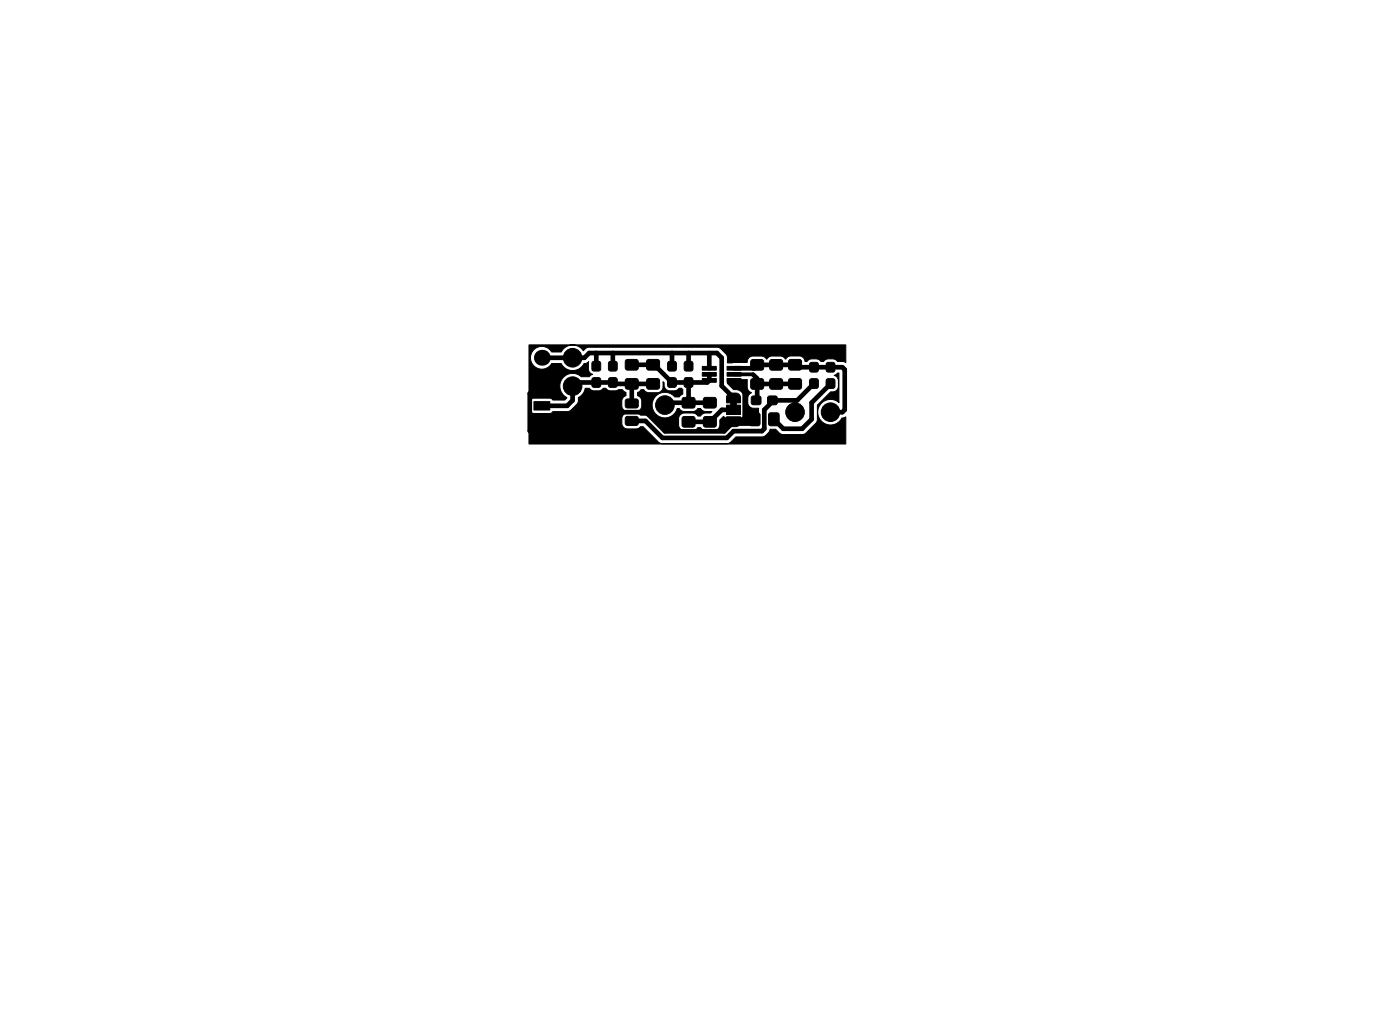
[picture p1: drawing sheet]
<svg xmlns="http://www.w3.org/2000/svg" width="150mm" height="108mm" viewBox="0 0 150 108" stroke-linecap="round" stroke-linejoin="round" font-family="sans-serif">
<g fill="#000" stroke="#000" stroke-width=".11">
<path d="M63.6 38.8h.6l.2 .1 .1 .7-.1 .2h-.6l-.2-.1-.1-.7zM65.4 38.8h.6l.2 .1 .1 .7-.1 .2h-.7l-.1-.1-.1-.7zM67.2 38.7l.2-.1h1l.1 .2v.8l-.2 .1h-1.1l-.1-.2zM69.5 38.7l.2-.1h1l.1 .2-.1 .8-.1 .1h-1.1l-.1-.2zM71.7 38.8h.7l.2 .1v.7l-.1 .2h-.6l-.2-.1v-.7zM73.5 38.8h.7l.1 .1 .1 .7-.1 .2h-.6l-.2-.1-.1-.7zM75.4 40h1.5v.4h-1.5zM75.4 39.3h1.5v.4h-1.5zM78 39.3h1.6v.4h-1.6zM78 40h1.6v.4h-1.6zM80.7 38.7l.1-.1h1.1l.1 .2-.1 .8-.2 .1h-1l-.1-.2zM82.7 38.7l.2-.1h1l.1 .2v.8l-.2 .1h-1.1l-.1-.2z"/>
<path d="M84.7 38.7l.2-.1h1.1v.2v.8l-.2 .1h-1.1l-.1-.2zM87 39l.6-.1 .2 .1 .1 .7-.1 .2h-.7h-.1l-.1-.8zM88.7 39l.7-.1 .2 .1v.7l-.1 .2h-.6h-.2v-.8zM56.8 37h34v1.9l-.3-.1h-.6l-.2-.2-.3-.1h-.6l-.4 .3h-.3l-.4-.3h-.6l-.3 .1-.2 .2h-.2l-.2-.4-.4-.2h-1l-.3 .1-.2 .2-.2-.2-.3-.1h-1.1l-.4 .3-.4-.3h-1.1a.63 .63 0 0 0-.6 .7l-2.1 .1v-.7l-.1-.2-.7-.7-.3-.1h-13.8l-.3 .1-.3 .2-.1-.1a1.37 1.37 0 0 0-2.3 .3h-1l-.1-.2a1.22 1.22 0 0 0-1.8-.1 1.22 1.22 0 0 0 .1 1.9 1.22 1.22 0 0 0 1.8-.4l1.1 .1a1.42 1.42 0 0 0 2.4-.1l.5-.2v1l.1 .2 .3 .2-.3 .2h-.9a1.39 1.39 0 0 0-2.1 .3 1.39 1.39 0 0 0 .5 2l-.2 .2h-1.3l-.3-.2-1.8 .1-.2 .2-.1 1a.37 .37 0 0 0 .4 .4h1.7l.3-.2 1.8-.1 .9-.8 .1-.6 .2-.2a1.33 1.33 0 0 0 .5-.8h.5l.1 .1 .4 .2 .6-.1 .4-.2h.2l.2 .1 .3 .2 1.3-.2 .4 .3v.4l-.3 .1-.1 .3-.1 .7 .2 .3 .3 .3h1.1a.62 .62 0 0 0 .6-.6l-.1-.8-.1-.2-.3-.1v-.4l.4-.3h.3l.4 .3 1.1 .1a.62 .62 0 0 0 .6-.7v-.5l.1 .1a.67 .67 0 0 0 .6 .9l.6-.1 .4-.2h.3l.1 .1v.5l-.4 .3h-.5a1.38 1.38 0 0 0-2.1 0 1.38 1.38 0 0 0 .4 2.1 1.38 1.38 0 0 0 2-.9h.2l.2 .3 .4 .1h1l.4-.4h.3l.4 .4h.8l-.1 .1-.8 .1-.3 .3h-.3l-.4-.4h-1a.62 .62 0 0 0-.7 .7l.1 .8 .3 .4h1.3l.4-.3h.3l.4 .3h1.1a.62 .62 0 0 0 .6-.6v-.5l.4-.4 .3 .2h1.5l.3-.1 .1-.3v-1.8a.87 .87 0 0 0-.9-.9h-.3l-.6-.6v-.4l2.1-.1 .1 1.1 .1 .2 .3 .1a.75 .75 0 0 0-.4 .6v.6l.1 .3 .4 .2h.6v1.9h-2.8l-.3 .1-.5 .6h-6.4l-1.7-1.7-.4-.1a.83 .83 0 0 1-.8-.2l-1.1-.1-.4 .1-.2 .4-.1 .6a.62 .62 0 0 0 .7 .6h1l.4-.2h.2l1.7 1.6 .4 .2h7l.4-.2 .5-.5h3l.6-.5 .1-.3h.6l.4 .4 .3 .1h2.2l.3-.1 1.1-1.1 .1-.4v-1.5l1.5-1.4a.66 .66 0 0 0 .8-.6v-.9l-.2-.2-.3-.1 .4-.3h.2l-.1 3.2a1.38 1.38 0 0 0-2 .3 1.38 1.38 0 0 0 .5 2 1.38 1.38 0 0 0 1.9-.6l.4-.2v3h-34zM57.3 43.1h1.7v.9h-1.7zM57.3 46.5h1.7v.9h-1.7zM57.3 40.1h1.7v1.7h-1.7zM63.6 40.6l.6-.1 .2 .1 .1 .7-.1 .2-.6 .1-.2-.1-.1-.7zM65.4 40.6l.6-.1 .2 .1 .1 .7-.1 .2-.7 .1-.1-.1-.1-.7zM67.2 40.7l.2-.1 1 .1 .1 .2v.8l-.2 .1-1.1-.1-.1-.2zM67.2 44.8l.2-.1h1l.1 .2v.7l-.2 .1-1.1-.1-.1-.2zM67.2 42.9l.2-.1 1 .1 .1 .1v.7l-.2 .1h-1.1l-.1-.2z"/>
<path d="M69.5 40.7l.2-.1 1 .1 .1 .2-.1 .8-.1 .1-1.1-.1-.1-.2zM71.7 40.6l.7-.1 .2 .1v.7l-.1 .2-.6 .1-.2-.1v-.7zM73.5 40.6l.7-.1 .1 .1 .1 .7-.1 .2-.6 .1-.2-.1-.1-.7zM73.3 44.8l.2-.1 1 .1 .1 .2v.8l-.2 .1-1.1-.1-.1-.2zM73.3 42.7h.2h1l.1 .2v.8l-.2 .1-1.1-.1-.1-.1zM75.6 44.8l.1-.1 1.1 .1 .1 .2-.1 .8-.1 .1-1.1-.1-.1-.2zM75.6 42.7h.1h1.1l.1 .2-.1 .8-.1 .1-1.1-.1-.1-.1zM75.4 40.6h1.5v.4h-1.5zM78.1 42.4l.3-.2h.6a.5 .5 0 0 1 .5 .5v.5h-1.5v-.6zM78 43.5h1.5v1h-1.5zM78.4 43.1h.6v.5h-.6zM78 44.7h1.5v.6a.5 .5 0 0 1-.5 .5h-.5a.5 .5 0 0 1-.5-.5z"/>
<path d="M78 40.6h1.6v.4h-1.6zM80.5 44.4l.8-.1 .2 .1 .1 1.1-.1 .1-.8 .1-.2-.1-.1-1zM80.7 42.6l.2-.1 .7 .1 .1 .1-.1 .7h-.1h-.8l-.1-.2zM80.7 40.7l.1-.1 1.1 .1 .1 .2-.1 .8-.2 .1-1-.1-.1-.2zM82.5 42.6l.1-.1 .8 .1v.1v.7h-.2h-.7l-.1-.2zM82.6 44.4l.8-.1 .2 .1v1.1v.1l-.9 .1-.2-.1v-1zM82.7 40.7l.2-.1 1 .1 .1 .2v.8l-.2 .1-1.1-.1-.1-.2zM84.7 40.7l.2-.1 1.1 .1v.2v.8l-.2 .1-1.1-.1-.1-.2zM87 40.7l.6-.1 .2 .1 .1 .8-.1 .1-.7 .1-.1-.1-.1-.7zM88.7 40.7l.7-.1 .2 .1v.8l-.1 .1-.6 .1-.2-.1v-.7z"/>
<circle cx="61.5" cy="38.4" r="1"/>
<circle cx="61.5" cy="41.4" r="1"/>
<circle cx="71.4" cy="43.5" r="1"/>
<circle cx="85.3" cy="44.2" r="1"/>
<circle cx="89.2" cy="44.2" r="1"/>
</g>
<circle cx="58.2" cy="38.4" r=".85" fill="#000"/>
<g fill="none" stroke="#000" stroke-width=".5">
<path d="M58.2 38.4h4.5l.5-.5h13.8l.5 .5v3l1.2 1.3M64 37.9v1.4M65.8 37.9v1.4M67.8 39.2h2.4l1.9 1.9h3.8l.2-.3v-.6M72.1 37.9v1.4M73.9 37.9v1.4M76.1 37.9v1.6M85.3 39.2h-4l-.4 .3h-2.1M85.3 39.2l.3 .2h4.8l.3 .3v4.3l-.3 .2h-1.2M85.3 39.2h.1M58.2 40.9l-1.3 1.3v4l.7 .8h3.4l2.8-2.8h5.5l2.1 2.1h6.3l1-1h2l.3-.3M67.8 41.2v2.1"/>
<path d="M70.1 41.2h-4.2l-.1-.1h-3.9l-.4 .3v1.6l-.6 .6h-2.7M73.9 41.1v2.1M76.2 43.2h-4.6l-.2 .3M78.7 44h-1.2l-1.3 1.3h-2.3M78.8 40.8l1.1 1.2v3.3M80.9 40.2l.4 .4v2.3l-.1 .1M85.3 43v1.2M85.3 41.2h-4M87.4 41.2l-1.8 1.8h-2.7v.1l-.9 .9v2l-.2 .3h-3.1l-.7 .7h-6.9l-1.8-1.8h-1.5M89.2 41.2l-2.1 2v1.8l-1 1h-2l-1-1"/>
</g>
<path d="M78.8 40.2h2.1" fill="none" stroke="#000" stroke-width=".4"/>
</svg>
